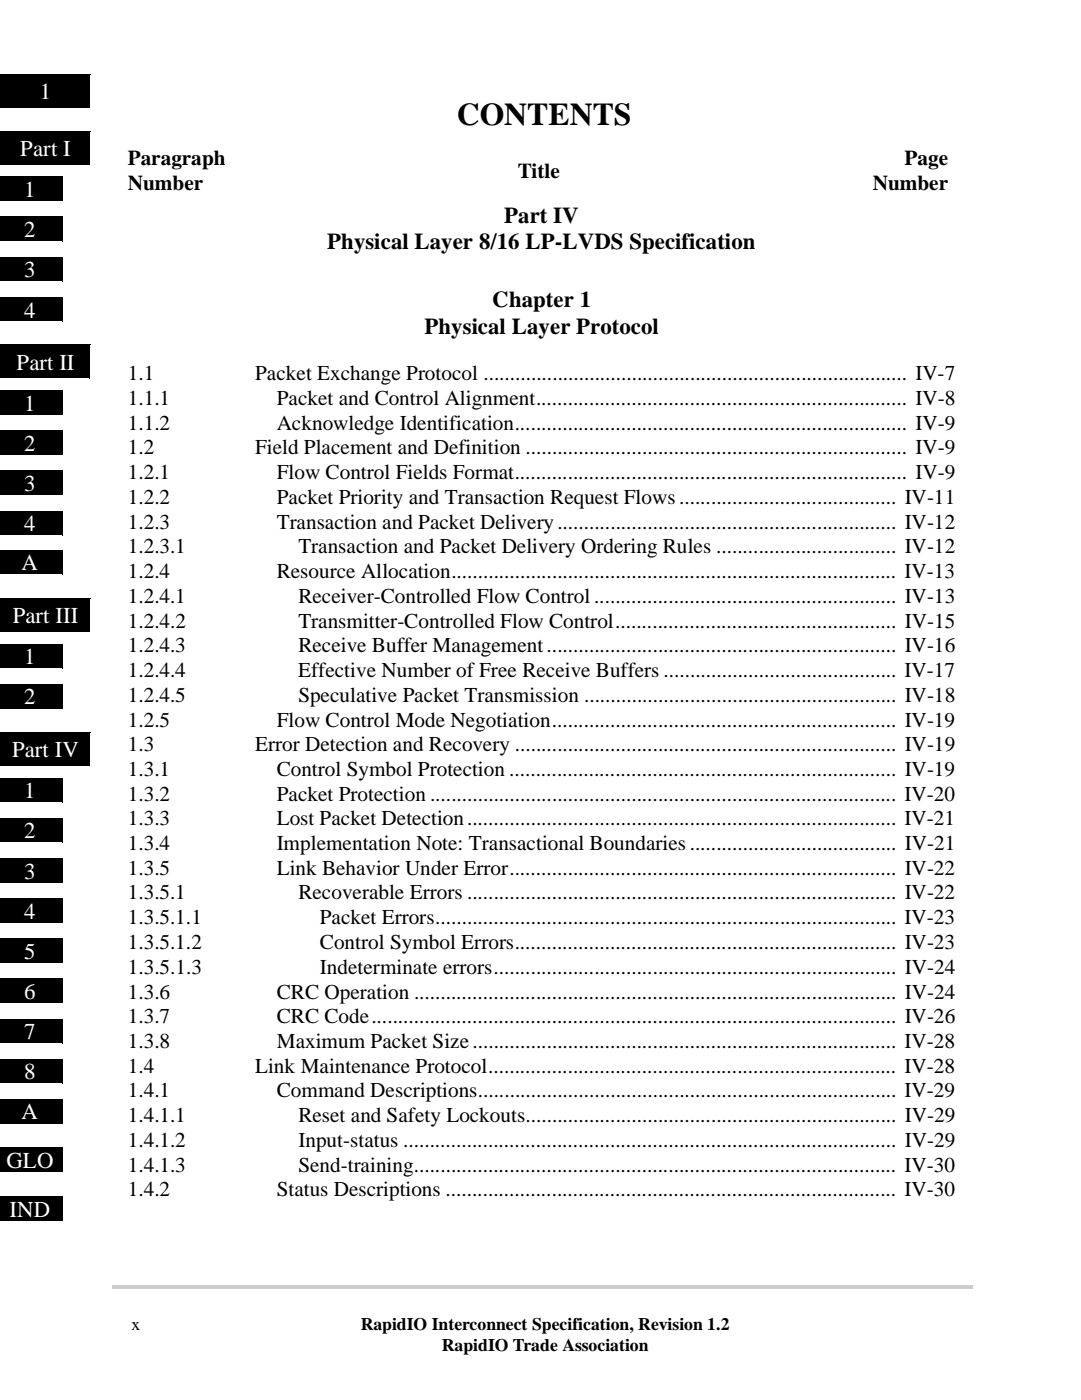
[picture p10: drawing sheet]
<svg xmlns="http://www.w3.org/2000/svg" width="205mm" height="266mm" viewBox="0 0 205 266" stroke-linecap="round" stroke-linejoin="round" font-family="sans-serif">
<defs><g id="words">
<text font-size="6" x="86.6" y="23.7">CONTENTS</text>
<g font-size="4.3" fill="#fff">
<text x="7.5" y="18.8">1</text>
<text x="3.8" y="29.6">Part I</text>
<text x="4.6" y="37.4">1</text>
<text x="4.6" y="45">2</text>
<text x="4.6" y="52.6">3</text>
<text x="4.6" y="60.3">4</text>
<text x="3.1" y="70.1">Part II</text>
<text x="4.6" y="77.9">1</text>
<text x="4.6" y="85.5">2</text>
<text x="4.6" y="93.2">3</text>
<text x="4.6" y="100.8">4</text>
<text x="4.1" y="108.2">A</text>
<text x="2.4" y="118.3">Part III</text>
<text x="4.6" y="126.1">1</text>
<text x="4.6" y="133.7">2</text>
<text x="2.3" y="143.7">Part IV</text>
<text x="4.6" y="151.5">1</text>
<text x="4.6" y="159.1">2</text>
<text x="4.6" y="166.7">3</text>
<text x="4.6" y="174.3">4</text>
<text x="4.6" y="181.9">5</text>
<text x="4.6" y="189.6">6</text>
<text x="4.6" y="197.2">7</text>
<text x="4.6" y="204.8">8</text>
<text x="4.1" y="212.4">A</text>
<text x="1.2" y="221.6">GLO</text>
<text x="1.8" y="230.9">IND</text>
</g>
<g font-size="4.3">
<text x="62.1" y="47.2">Physical Layer 8/16 LP-LVDS Specification</text>
<text x="95.6" y="42.2">Part IV</text>
<text x="93.3" y="58.3">Chapter 1</text>
<text x="80.5" y="63.3">Physical Layer Protocol</text>
</g>
<g font-size="4">
<text x="24.2" y="31.4">Paragraph</text>
<text x="98.2" y="33.8">Title</text>
<text x="171.5" y="31.4">Page</text>
<text x="24.2" y="36.1">Number</text>
<text x="165.5" y="36.1">Number</text>
<text x="24.2" y="72.2">1.1</text>
<text x="24.2" y="76.9">1.1.1</text>
<text x="48.4" y="72.2">Packet Exchange Protocol ................................................................................ IV-7</text>
<text x="52.5" y="76.9">Packet and Control Alignment...................................................................... IV-8</text>
<text x="24.2" y="81.5">1.1.2</text>
<text x="52.5" y="81.5">Acknowledge Identification.......................................................................... IV-9</text>
<text x="24.2" y="86.2">1.2</text>
<text x="48.4" y="86.2">Field Placement and Definition ........................................................................ IV-9</text>
<text x="24.2" y="90.9">1.2.1</text>
<text x="24.2" y="95.6">1.2.2</text>
<text x="52.5" y="95.6">Packet Priority and Transaction Request Flows......................................... IV-11</text>
<text x="52.5" y="90.9">Flow Control Fields Format.......................................................................... IV-9</text>
<text x="24.2" y="100.3">1.2.3</text>
<text x="52.5" y="100.3">Transaction and Packet Delivery................................................................ IV-12</text>
<text x="24.2" y="105">1.2.3.1</text>
<text x="56.6" y="105">Transaction and Packet Delivery Ordering Rules .................................. IV-12</text>
<text x="24.2" y="109.7">1.2.4</text>
<text x="52.5" y="109.7">Resource Allocation.................................................................................... IV-13</text>
<text x="24.2" y="114.4">1.2.4.1</text>
<text x="24.2" y="119.1">1.2.4.2</text>
<text x="56.6" y="114.4">Receiver-Controlled Flow Control ......................................................... IV-13</text>
<text x="56.6" y="119.1">Transmitter-Controlled Flow Control..................................................... IV-15</text>
<text x="24.2" y="123.8">1.2.4.3</text>
<text x="56.6" y="123.8">Receive Buffer Management.................................................................. IV-16</text>
<text x="24.2" y="128.5">1.2.4.4</text>
<text x="56.6" y="128.5">Effective Number of Free Receive Buffers ............................................ IV-17</text>
<text x="24.2" y="133.2">1.2.4.5</text>
<text x="24.2" y="137.9">1.2.5</text>
<text x="52.5" y="137.9">Flow Control Mode Negotiation................................................................. IV-19</text>
<text x="56.6" y="133.2">Speculative Packet Transmission ........................................................... IV-18</text>
<text x="24.2" y="142.5">1.3</text>
<text x="48.4" y="142.5">Error Detection and Recovery ........................................................................ IV-19</text>
<text x="24.2" y="147.2">1.3.1</text>
<text x="52.5" y="147.2">Control Symbol Protection ......................................................................... IV-19</text>
<text x="24.2" y="151.9">1.3.2</text>
<text x="52.5" y="151.9">Packet Protection ........................................................................................ IV-20</text>
<text x="24.2" y="156.6">1.3.3</text>
<text x="24.2" y="161.3">1.3.4</text>
<text x="52.5" y="156.6">Lost Packet Detection................................................................................. IV-21</text>
<text x="52.5" y="161.3">Implementation Note: Transactional Boundaries....................................... IV-21</text>
<text x="24.2" y="166">1.3.5</text>
<text x="52.5" y="166">Link Behavior Under Error......................................................................... IV-22</text>
<text x="24.2" y="170.7">1.3.5.1</text>
<text x="56.6" y="170.7">Recoverable Errors ................................................................................. IV-22</text>
<text x="24.2" y="175.4">1.3.5.1.1</text>
<text x="60.7" y="175.4">Packet Errors....................................................................................... IV-23</text>
<text x="24.2" y="180.1">1.3.5.1.2</text>
<text x="24.2" y="184.8">1.3.5.1.3</text>
<text x="60.7" y="180.1">Control Symbol Errors........................................................................ IV-23</text>
<text x="60.7" y="184.8">Indeterminate errors............................................................................ IV-24</text>
<text x="24.2" y="189.5">1.3.6</text>
<text x="52.5" y="189.5">CRC Operation ........................................................................................... IV-24</text>
<text x="24.2" y="194.2">1.3.7</text>
<text x="52.5" y="194.2">CRC Code................................................................................................... IV-26</text>
<text x="24.2" y="198.8">1.3.8</text>
<text x="24.2" y="203.5">1.4</text>
<text x="48.4" y="203.5">Link Maintenance Protocol............................................................................. IV-28</text>
<text x="52.5" y="198.8">Maximum Packet Size................................................................................ IV-28</text>
<text x="24.2" y="208.2">1.4.1</text>
<text x="52.5" y="208.2">Command Descriptions............................................................................... IV-29</text>
<text x="24.2" y="212.9">1.4.1.1</text>
<text x="56.6" y="212.9">Reset and Safety Lockouts...................................................................... IV-29</text>
<text x="24.2" y="217.6">1.4.1.2</text>
<text x="56.6" y="217.6">Input-status ............................................................................................. IV-29</text>
<text x="24.2" y="222.3">1.4.1.3</text>
<text x="24.2" y="227">1.4.2</text>
<text x="52.5" y="227">Status Descriptions ..................................................................................... IV-30</text>
<text x="56.6" y="222.3">Send-training........................................................................................... IV-30</text>
</g>
<g font-size="3.3">
<text x="24.9" y="252.3">x</text>
<text x="68.4" y="252.3">RapidIO Interconnect Specification, Revision 1.2</text>
<text x="83.8" y="256.3">RapidIO Trade Association</text>
</g>
</g></defs>
<g fill="#ccc">
<path d="M21.2 243.9h.4v.7h-.4z"/>
<path d="M21.6 243.9h162.9v.7h-162.9z"/>
</g>
<path d="M24.6 18.4h157.1v20.7h-157.1z" fill="#fff"/>
<g fill="#000">
<path d="M-.1 14.1h17.1v6.2h-17.1zM-.1 33.6h11.9v4.4h-11.9zM-.1 24.9h17.1v6.2h-17.1zM-.1 41.2h11.9v4.4h-11.9zM-.1 56.4h11.9v4.5h-11.9zM-.1 48.8h11.9v4.4h-11.9zM-.1 65.4h17.1v6.3h-17.1zM-.1 74.1h11.9v4.5h-11.9zM-.1 81.7h11.9v4.5h-11.9zM-.1 97h11.9v4.4h-11.9zM-.1 89.3h11.9v4.5h-11.9zM-.1 113.6h17.1v6.2h-17.1z"/>
<path d="M-.1 104.4h11.9v4.4h-11.9zM-.1 139h17.1v6.2h-17.1zM-.1 129.9h11.9v4.4h-11.9zM-.1 122.2h11.9v4.5h-11.9zM-.1 155.3h11.9v4.4h-11.9zM-.1 147.6h11.9v4.5h-11.9zM-.1 170.5h11.9v4.4h-11.9zM-.1 162.9h11.9v4.4h-11.9zM-.1 178.1h11.9v4.5h-11.9zM-.1 193.4h11.9v4.4h-11.9zM-.1 185.7h11.9v4.5h-11.9zM-.1 217.8h11.9v4.4h-11.9z"/>
<path d="M-.1 208.6h11.9v4.4h-11.9zM-.1 201h11.9v4.4h-11.9zM-.1 227.1h11.9v4.4h-11.9z"/>
</g>
<g fill="none" stroke="#000" stroke-width=".19">
<path d="M-.1 14.1h17.2M17 14.1v6.3M-.1 20.3h17.1M-.1 33.6h12.1M-.1 38h12M-.1 24.9h17.2M-.1 31.1h17.1M11.9 33.6v4.5M17 24.9v6.3M-.1 41.2h12.1M-.1 45.7h12M-.1 56.4h12.1"/>
<path d="M-.1 48.8h12.1M-.1 53.3h12M11.9 41.2v4.5M11.9 48.8v4.6M11.9 56.4v4.6M-.1 65.4h17.2M-.1 71.7h17.1M-.1 60.9h12M-.1 74.1h12.1M-.1 78.6h12M11.9 74.1v4.6M17 65.4v6.4"/>
<path d="M-.1 81.7h12.1M-.1 86.2h12M-.1 97h12.1M-.1 89.3h12.1M-.1 93.8h12M11.9 81.7v4.6M11.9 89.3v4.6M11.9 97v4.5M-.1 113.6h17.2M-.1 119.8h17.1M-.1 101.5h12M-.1 104.4h12.1"/>
<path d="M-.1 108.9h12M11.9 104.4v4.5M17 113.6v6.3M-.1 139h17.2M-.1 129.9h12.1M-.1 134.3h12M-.1 122.2h12.1M-.1 126.7h12M11.9 122.2v4.6M11.9 129.9v4.5M17 139v6.3M-.1 145.2h17.1"/>
<path d="M-.1 155.3h12.1M-.1 159.7h12M-.1 147.6h12.1M-.1 152.1h12M11.9 147.6v4.6M11.9 155.3v4.5M-.1 170.5h12.1M-.1 175h12M-.1 162.9h12.1M-.1 167.4h12M-.1 178.1h12.1M11.9 162.9v4.6"/>
<path d="M11.9 170.5v4.6M11.9 178.1v4.6M-.1 182.6h12M-.1 193.4h12.1M-.1 197.8h12M-.1 185.7h12.1M-.1 190.2h12M11.9 185.7v4.6M11.9 193.4v4.5M-.1 217.8h12.1M-.1 208.6h12.1M-.1 213.1h12"/>
<path d="M-.1 201h12.1M-.1 205.5h12M11.9 201v4.6M11.9 208.6v4.6M11.9 217.8v4.6M-.1 227.1h12.1M-.1 231.6h12M-.1 222.3h12M11.9 227.1v4.6"/>
</g>
<use href="#words"/>
</svg>
